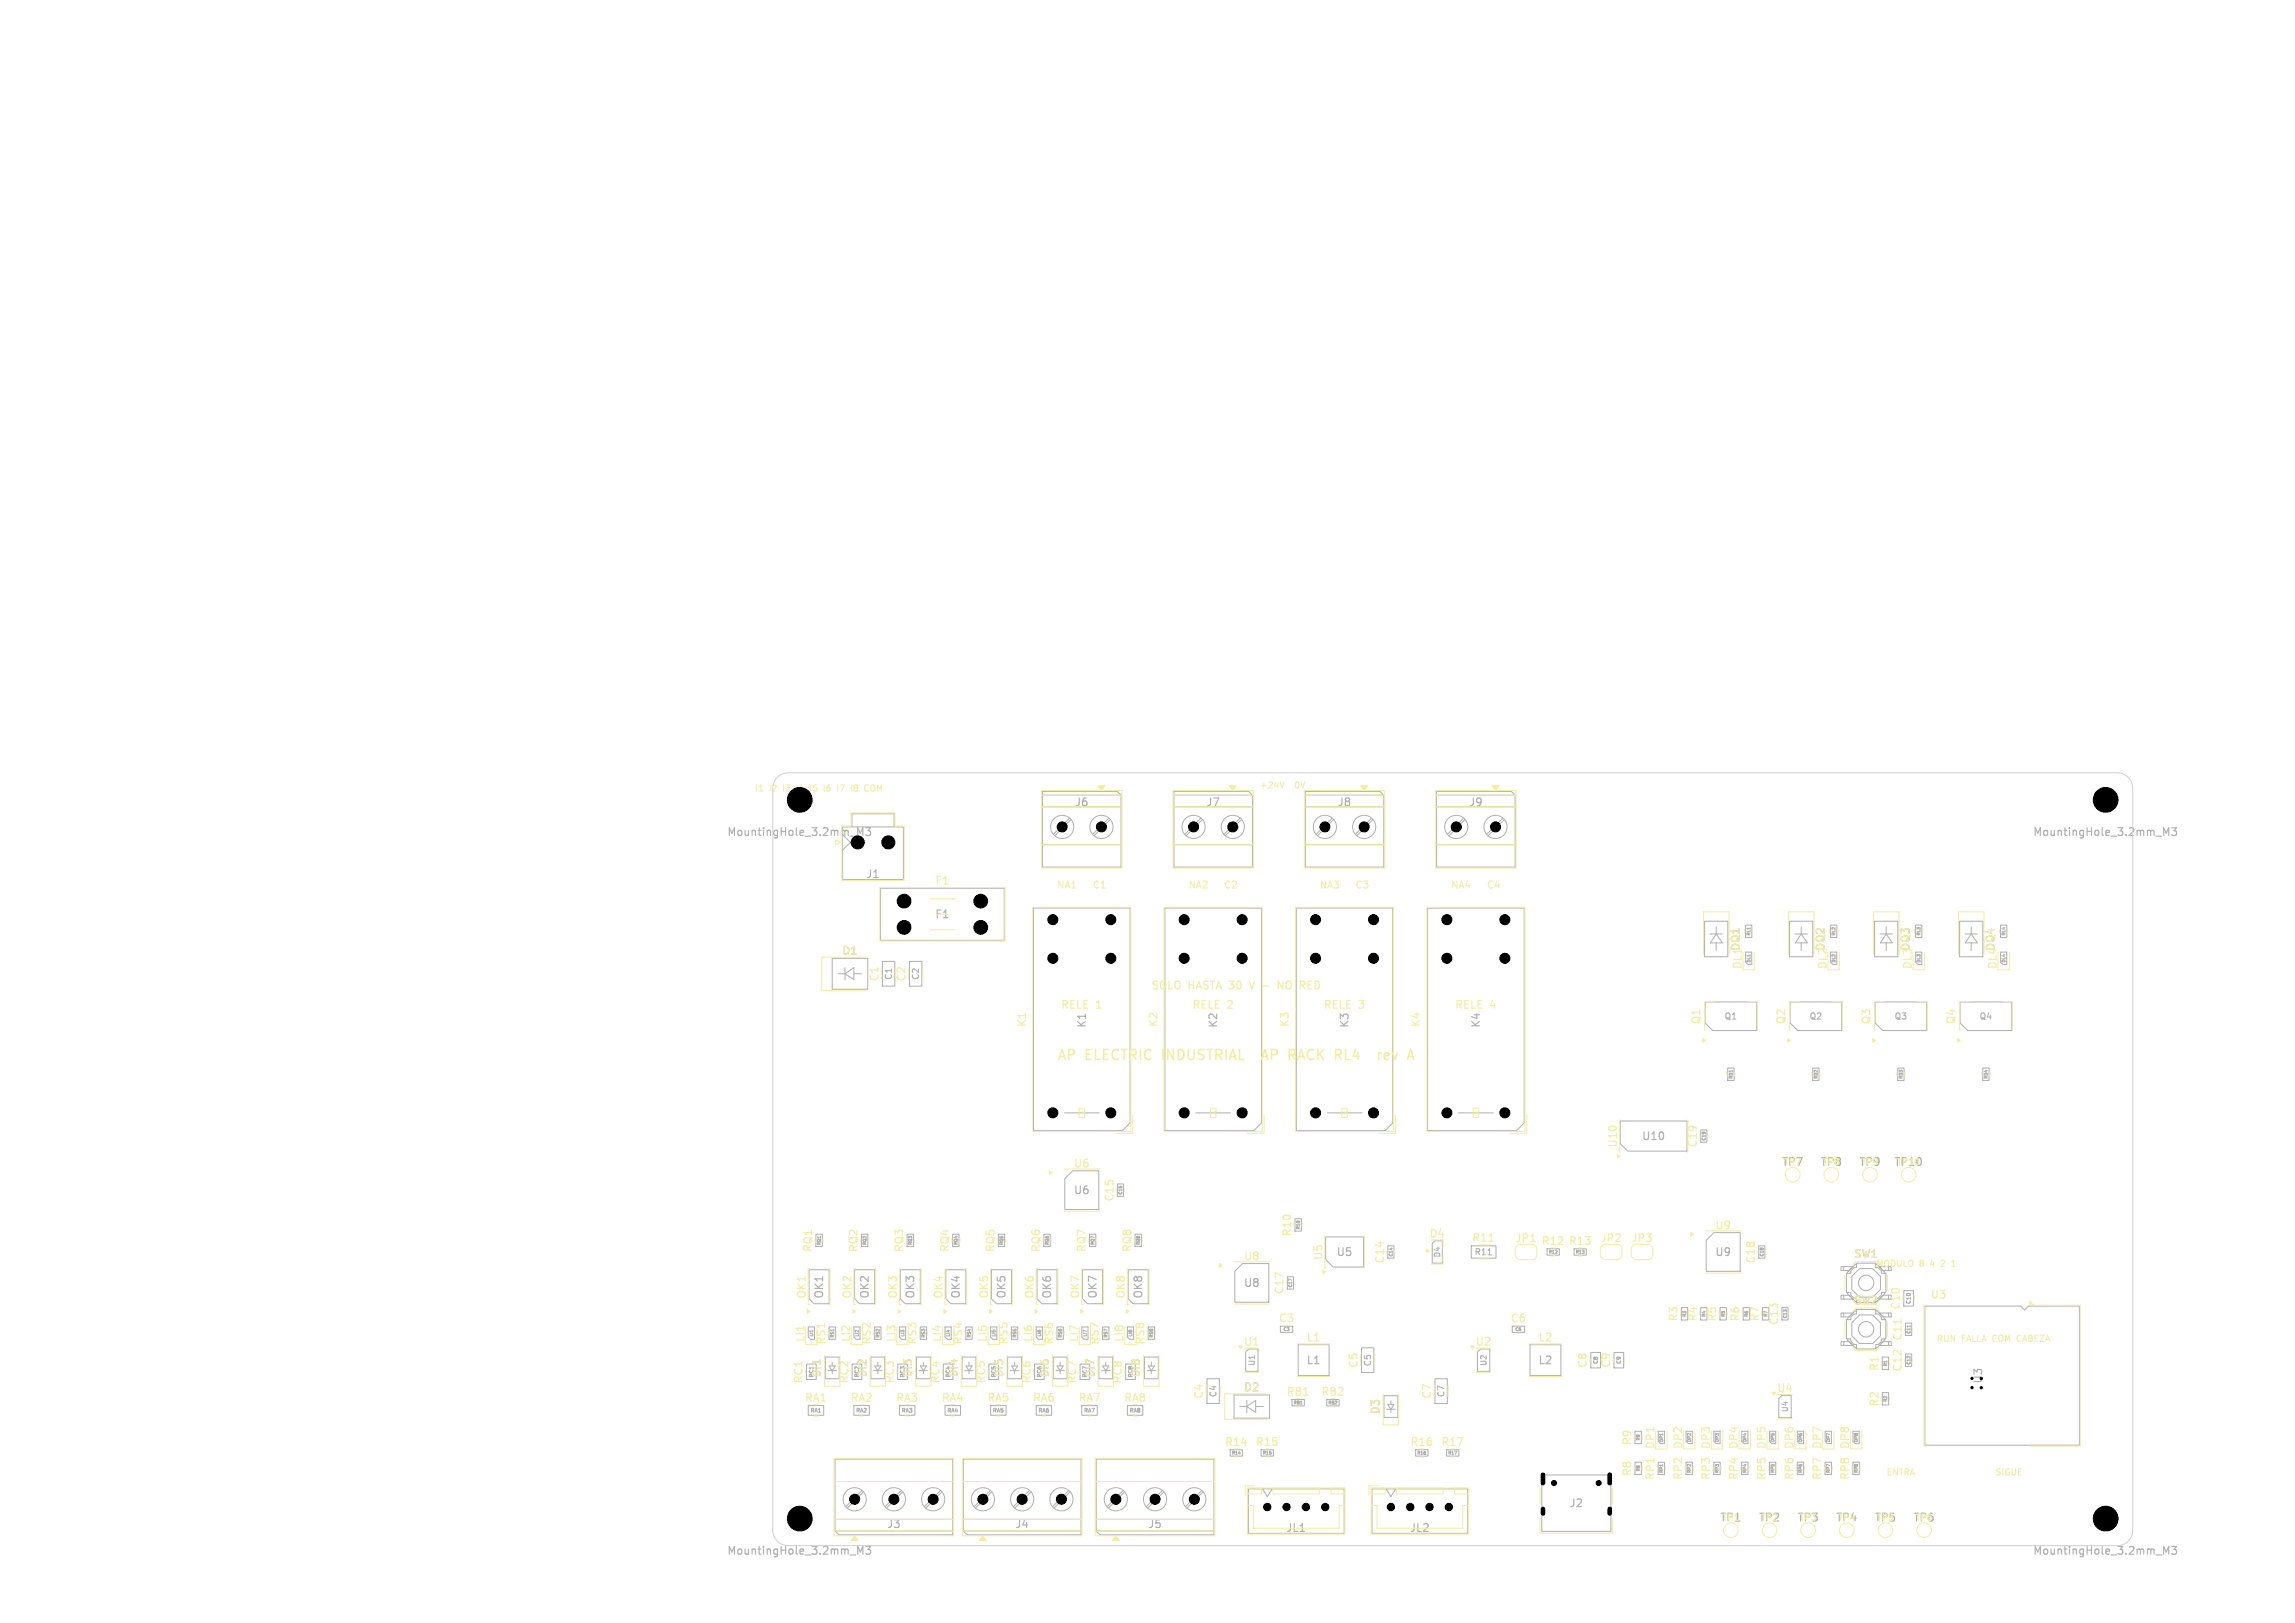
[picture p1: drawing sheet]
<svg xmlns="http://www.w3.org/2000/svg" width="297mm" height="210mm" viewBox="0 0 297 210" stroke-linecap="round" stroke-linejoin="round" font-family="sans-serif">
<defs><g id="words">
<g font-size="1.8" fill="#f2eda1">
<text x="136.7" y="137.4">AP</text>
<text x="140.4" y="137.4">ELECTRIC</text>
<text x="150.7" y="137.4">INDUSTRIAL</text>
<text x="164.3" y="137.4">AP</text>
<text x="168" y="137.4">RACK</text>
<text x="174.3" y="137.4">RL4</text>
<text x="180.5" y="137.4">rev</text>
</g>
<g font-size="1.4" fill="#afafaf">
<text x="139" y="104.5">J6</text>
<text x="156" y="104.5">J7</text>
<text x="173" y="104.5">J8</text>
<text x="190" y="104.5">J9</text>
<text x="112" y="113.8">J1</text>
<text x="263" y="108.4">MountingHole_3.2mm_M3</text>
<text x="140.7" y="133.1" transform="rotate(-90 140.7 133.1)">K1</text>
<text x="157.7" y="133.1" transform="rotate(-90 157.7 133.1)">K2</text>
<text x="174.7" y="133.1" transform="rotate(-90 174.7 133.1)">K3</text>
<text x="191.7" y="133.1" transform="rotate(-90 191.7 133.1)">K4</text>
<text x="212.4" y="147.7">U10</text>
<text x="138.9" y="154.7">U6</text>
<text x="160.9" y="166.7">U8</text>
<text x="172.9" y="162.7">U5</text>
<text x="221.9" y="162.7">U9</text>
<text x="106.7" y="168.1" transform="rotate(-90 106.7 168.1)">OK1</text>
<text x="112.6" y="168.1" transform="rotate(-90 112.6 168.1)">OK2</text>
<text x="118.5" y="168.1" transform="rotate(-90 118.5 168.1)">OK3</text>
<text x="124.4" y="168.1" transform="rotate(-90 124.4 168.1)">OK4</text>
<text x="130.3" y="168.1" transform="rotate(-90 130.3 168.1)">OK5</text>
<text x="136.2" y="168.1" transform="rotate(-90 136.2 168.1)">OK6</text>
<text x="142.1" y="168.1" transform="rotate(-90 142.1 168.1)">OK7</text>
<text x="148" y="168.1" transform="rotate(-90 148 168.1)">OK8</text>
<text x="169" y="176.7">L1</text>
<text x="199" y="176.7">L2</text>
<text x="114.7" y="197.9">J3</text>
<text x="131.3" y="197.9">J4</text>
<text x="148.5" y="197.9">J5</text>
<text x="203" y="195.2">J2</text>
<text x="94" y="201.4">MountingHole_3.2mm_M3</text>
<text x="166.4" y="198.4">JL1</text>
<text x="182.4" y="198.4">JL2</text>
<text x="263" y="201.4">MountingHole_3.2mm_M3</text>
</g>
<g font-size="1.4" fill="#f2eda1">
<text x="94" y="108.4">MountingHole_3.2mm_M3</text>
<text x="120.9" y="119">F1</text>
<text x="120.9" y="114.7">F1</text>
<text x="108.9" y="123.7">D1</text>
<text x="225.3" y="123.1" transform="rotate(-90 225.3 123.1)">DQ1</text>
<text x="225.6" y="125.5" transform="rotate(-90 225.6 125.5)">DL1DQ1</text>
<text x="236.3" y="123.1" transform="rotate(-90 236.3 123.1)">DQ2</text>
<text x="236.6" y="125.5" transform="rotate(-90 236.6 125.5)">DL2DQ2</text>
<text x="247.3" y="123.1" transform="rotate(-90 247.3 123.1)">DQ3</text>
<text x="247.6" y="125.5" transform="rotate(-90 247.6 125.5)">DL3DQ3</text>
<text x="258.3" y="123.1" transform="rotate(-90 258.3 123.1)">DQ4</text>
<text x="258.6" y="125.5" transform="rotate(-90 258.6 125.5)">DL4DQ4</text>
<text x="113.9" y="127.1" transform="rotate(-90 113.9 127.1)">C1</text>
<text x="117.4" y="127.1" transform="rotate(-90 117.4 127.1)">C2</text>
<text x="137.2" y="130.7">RELE</text>
<text x="141.8" y="130.7">1</text>
<text x="148.9" y="128.2">SOLO</text>
<text x="153.8" y="128.2">HASTA 30</text>
<text x="154.2" y="130.7">RELE</text>
<text x="158.8" y="130.7">2</text>
<text x="162.2" y="128.2">V</text>
<text x="166.3" y="128.2">NO</text>
<text x="169.4" y="128.2">RED</text>
<text x="171.2" y="130.7">RELE</text>
<text x="175.8" y="130.7">3</text>
<text x="188.2" y="130.7">RELE</text>
<text x="192.8" y="130.7">4</text>
<text x="133" y="133" transform="rotate(-90 133 133)">K1</text>
<text x="150" y="133" transform="rotate(-90 150 133)">K2</text>
<text x="167" y="133" transform="rotate(-90 167 133)">K3</text>
<text x="184" y="133" transform="rotate(-90 184 133)">K4</text>
<text x="220.2" y="132.6" transform="rotate(-90 220.2 132.6)">Q1</text>
<text x="231.2" y="132.6" transform="rotate(-90 231.2 132.6)">Q2</text>
<text x="242.2" y="132.6" transform="rotate(-90 242.2 132.6)">Q3</text>
<text x="253.2" y="132.6" transform="rotate(-90 253.2 132.6)">Q4</text>
<text x="209.4" y="148.6" transform="rotate(-90 209.4 148.6)">U10</text>
<text x="219.8" y="148.6" transform="rotate(-90 219.8 148.6)">C19</text>
<text x="138.9" y="151.3">U6</text>
<text x="144.3" y="155.6" transform="rotate(-90 144.3 155.6)">C15</text>
<text x="230.5" y="151.1">TP7</text>
<text x="235.5" y="151.1">TP8</text>
<text x="240.5" y="151.1">TP9</text>
<text x="245" y="151.1">TP10</text>
<text x="167.3" y="160.1" transform="rotate(-90 167.3 160.1)">R10</text>
<text x="184.9" y="160.3">D4</text>
<text x="190.4" y="160.9">R11</text>
<text x="196" y="160.9">JP1</text>
<text x="199.4" y="161.3">R12 R13</text>
<text x="207" y="160.9">JP2</text>
<text x="211" y="160.9">JP3</text>
<text x="221.9" y="159.3">U9</text>
<text x="105.3" y="162.1" transform="rotate(-90 105.3 162.1)">RQ1</text>
<text x="111.2" y="162.1" transform="rotate(-90 111.2 162.1)">RQ2</text>
<text x="117.1" y="162.1" transform="rotate(-90 117.1 162.1)">RQ3</text>
<text x="123" y="162.1" transform="rotate(-90 123 162.1)">RQ4</text>
<text x="128.9" y="162.1" transform="rotate(-90 128.9 162.1)">RQ5</text>
<text x="134.8" y="162.1" transform="rotate(-90 134.8 162.1)">RQ6</text>
<text x="140.7" y="162.1" transform="rotate(-90 140.7 162.1)">RQ7</text>
<text x="146.6" y="162.1" transform="rotate(-90 146.6 162.1)">RQ8</text>
<text x="160.9" y="163.3">U8</text>
<text x="166.3" y="167.6" transform="rotate(-90 166.3 167.6)">C17</text>
<text x="171.3" y="163.1" transform="rotate(-90 171.3 163.1)">U5</text>
<text x="179.3" y="163.6" transform="rotate(-90 179.3 163.6)">C14</text>
<text x="227.3" y="163.6" transform="rotate(-90 227.3 163.6)">C18</text>
<text x="239.9" y="163">SW1</text>
<text x="104.3" y="173.7" transform="rotate(-90 104.3 173.7)">LI1</text>
<text x="104.5" y="168.1" transform="rotate(-90 104.5 168.1)">OK1</text>
<text x="110.2" y="173.7" transform="rotate(-90 110.2 173.7)">LI2</text>
<text x="110.4" y="168.1" transform="rotate(-90 110.4 168.1)">OK2</text>
<text x="116.1" y="173.7" transform="rotate(-90 116.1 173.7)">LI3</text>
<text x="116.3" y="168.1" transform="rotate(-90 116.3 168.1)">OK3</text>
<text x="122" y="173.7" transform="rotate(-90 122 173.7)">LI4</text>
<text x="122.2" y="168.1" transform="rotate(-90 122.2 168.1)">OK4</text>
<text x="127.9" y="173.7" transform="rotate(-90 127.9 173.7)">LI5</text>
<text x="128.1" y="168.1" transform="rotate(-90 128.1 168.1)">OK5</text>
<text x="133.8" y="173.7" transform="rotate(-90 133.8 173.7)">LI6</text>
<text x="134" y="168.1" transform="rotate(-90 134 168.1)">OK6</text>
<text x="139.7" y="173.7" transform="rotate(-90 139.7 173.7)">LI7</text>
<text x="139.9" y="168.1" transform="rotate(-90 139.9 168.1)">OK7</text>
<text x="145.6" y="173.7" transform="rotate(-90 145.6 173.7)">LI8</text>
<text x="145.8" y="168.1" transform="rotate(-90 145.8 168.1)">OK8</text>
<text x="165.4" y="171.3">C3</text>
<text x="169" y="173.8">L1</text>
<text x="195.4" y="171.3">C6</text>
<text x="199" y="173.8">L2</text>
<text x="217.3" y="171.1" transform="rotate(-90 217.3 171.1)">R3</text>
<text x="219.8" y="171.1" transform="rotate(-90 219.8 171.1)">R4</text>
<text x="222.3" y="171.1" transform="rotate(-90 222.3 171.1)">R5</text>
<text x="225.3" y="171.1" transform="rotate(-90 225.3 171.1)">R6</text>
<text x="227.8" y="171.1" transform="rotate(-90 227.8 171.1)">R7</text>
<text x="230.3" y="171.6" transform="rotate(-90 230.3 171.6)">C13</text>
<text x="239.9" y="169">SW2</text>
<text x="246" y="169.6" transform="rotate(-90 246 169.6)">C10</text>
<text x="246.3" y="173.6" transform="rotate(-90 246.3 173.6)">C11</text>
<text x="249.7" y="168.2">U3</text>
<text x="104.1" y="179.1" transform="rotate(-90 104.1 179.1)">RC1</text>
<text x="106.4" y="178.3" transform="rotate(-90 106.4 178.3)">DI1</text>
<text x="107" y="174.1" transform="rotate(-90 107 174.1)">RS1</text>
<text x="110" y="179.1" transform="rotate(-90 110 179.1)">RC2</text>
<text x="112.3" y="178.3" transform="rotate(-90 112.3 178.3)">DI2</text>
<text x="112.9" y="174.1" transform="rotate(-90 112.9 174.1)">RS2</text>
<text x="115.9" y="179.1" transform="rotate(-90 115.9 179.1)">RC3</text>
<text x="118.2" y="178.3" transform="rotate(-90 118.2 178.3)">DI3</text>
<text x="118.8" y="174.1" transform="rotate(-90 118.8 174.1)">RS3</text>
<text x="121.8" y="179.1" transform="rotate(-90 121.8 179.1)">RC4</text>
<text x="124.1" y="178.3" transform="rotate(-90 124.1 178.3)">DI4</text>
<text x="124.7" y="174.1" transform="rotate(-90 124.7 174.1)">RS4</text>
<text x="127.7" y="179.1" transform="rotate(-90 127.7 179.1)">RC5</text>
<text x="130" y="178.3" transform="rotate(-90 130 178.3)">DI5</text>
<text x="130.6" y="174.1" transform="rotate(-90 130.6 174.1)">RS5</text>
<text x="133.6" y="179.1" transform="rotate(-90 133.6 179.1)">RC6</text>
<text x="135.9" y="178.3" transform="rotate(-90 135.9 178.3)">DI6</text>
<text x="136.5" y="174.1" transform="rotate(-90 136.5 174.1)">RS6</text>
<text x="139.5" y="179.1" transform="rotate(-90 139.5 179.1)">RC7</text>
<text x="141.8" y="178.3" transform="rotate(-90 141.8 178.3)">DI7</text>
<text x="142.4" y="174.1" transform="rotate(-90 142.4 174.1)">RS7</text>
<text x="145.4" y="179.1" transform="rotate(-90 145.4 179.1)">RC8</text>
<text x="147.7" y="178.3" transform="rotate(-90 147.7 178.3)">DI8</text>
<text x="148.3" y="174.1" transform="rotate(-90 148.3 174.1)">RS8</text>
<text x="160.9" y="174.3">U1</text>
<text x="175.9" y="177.1" transform="rotate(-90 175.9 177.1)">C5</text>
<text x="190.9" y="174.3">U2</text>
<text x="205.5" y="177.1" transform="rotate(-90 205.5 177.1)">C8</text>
<text x="208.5" y="177.1" transform="rotate(-90 208.5 177.1)">C9</text>
<text x="243.3" y="177.5" transform="rotate(-90 243.3 177.5)">R1</text>
<text x="246.3" y="177.6" transform="rotate(-90 246.3 177.6)">C12</text>
<text x="104.1" y="181.6">RA1</text>
<text x="110" y="181.6">RA2</text>
<text x="115.9" y="181.6">RA3</text>
<text x="121.8" y="181.6">RA4</text>
<text x="127.7" y="181.6">RA5</text>
<text x="133.6" y="181.6">RA6</text>
<text x="139.5" y="181.6">RA7</text>
<text x="145.4" y="181.6">RA8</text>
<text x="155.9" y="181.1" transform="rotate(-90 155.9 181.1)">C4</text>
<text x="160.9" y="180.2">D2</text>
<text x="166.4" y="180.8">RB1</text>
<text x="170.9" y="180.8">RB2</text>
<text x="178.7" y="183.1" transform="rotate(-90 178.7 183.1)">D3</text>
<text x="185.4" y="181.1" transform="rotate(-90 185.4 181.1)">C7</text>
<text x="229.9" y="180.3">U4</text>
<text x="243.3" y="182.1" transform="rotate(-90 243.3 182.1)">R2</text>
<text x="158.4" y="187.3">R14</text>
<text x="162.4" y="187.3">R15</text>
<text x="182.4" y="187.3">R16</text>
<text x="186.4" y="187.3">R17</text>
<text x="211.3" y="191.1" transform="rotate(-90 211.3 191.1)">R8</text>
<text x="211.3" y="187.1" transform="rotate(-90 211.3 187.1)">R9</text>
<text x="214.3" y="191.6" transform="rotate(-90 214.3 191.6)">RP1</text>
<text x="214.3" y="187.6" transform="rotate(-90 214.3 187.6)">DP1</text>
<text x="217.9" y="191.6" transform="rotate(-90 217.9 191.6)">RP2</text>
<text x="217.9" y="187.6" transform="rotate(-90 217.9 187.6)">DP2</text>
<text x="221.5" y="191.6" transform="rotate(-90 221.5 191.6)">RP3</text>
<text x="221.5" y="187.6" transform="rotate(-90 221.5 187.6)">DP3</text>
<text x="225.1" y="191.6" transform="rotate(-90 225.1 191.6)">RP4</text>
<text x="225.1" y="187.6" transform="rotate(-90 225.1 187.6)">DP4</text>
<text x="228.7" y="191.6" transform="rotate(-90 228.7 191.6)">RP5</text>
<text x="228.7" y="187.6" transform="rotate(-90 228.7 187.6)">DP5</text>
<text x="232.3" y="191.6" transform="rotate(-90 232.3 191.6)">RP6</text>
<text x="232.3" y="187.6" transform="rotate(-90 232.3 187.6)">DP6</text>
<text x="235.9" y="191.6" transform="rotate(-90 235.9 191.6)">RP7</text>
<text x="235.9" y="187.6" transform="rotate(-90 235.9 187.6)">DP7</text>
<text x="239.5" y="191.6" transform="rotate(-90 239.5 191.6)">RP8</text>
<text x="239.5" y="187.6" transform="rotate(-90 239.5 187.6)">DP8</text>
<text x="222.5" y="197.1">TP1</text>
<text x="227.5" y="197.1">TP2</text>
<text x="232.5" y="197.1">TP3</text>
<text x="237.5" y="197.1">TP4</text>
<text x="242.5" y="197.1">TP5</text>
<text x="247.5" y="197.1">TP6</text>
</g>
<text font-size="1.4" x="256.7" y="179.1" transform="rotate(-90 256.7 179.1)">U3</text>
<g font-size="1.3" fill="#f2eda1">
<text x="136.7" y="115.2">NA1</text>
<text x="142" y="115.2">C1</text>
<text x="153.7" y="115.2">NA2</text>
<text x="159" y="115.2">C2</text>
<text x="170.7" y="115.2">NA3</text>
<text x="176" y="115.2">C3</text>
<text x="187.7" y="115.2">NA4</text>
<text x="193" y="115.2">C4</text>
</g>
<g font-size="1.1" fill="#f2eda1">
<text x="97.6" y="102.6">I1</text>
<text x="99.6" y="102.6">I2</text>
<text x="101.5" y="102.6">I3</text>
<text x="103.5" y="102.6">I4</text>
<text x="105.4" y="102.6">I5</text>
<text x="107.4" y="102.6">I6</text>
<text x="109.3" y="102.6">I7</text>
<text x="111.3" y="102.6">I8</text>
<text x="113.2" y="102.6">COM</text>
<text x="163" y="102.2">+24V</text>
<text x="167.8" y="102.2">0V</text>
<text x="115.6" y="126.9" transform="rotate(-90 115.6 126.9)">C1</text>
<text x="119.1" y="126.9" transform="rotate(-90 119.1 126.9)">C2</text>
<text x="190.7" y="162.6">R11</text>
<text x="242.7" y="164.1">MODULO</text>
<text x="248.4" y="164.1">8</text>
<text x="250" y="164.1">4</text>
<text x="251.5" y="164.1">2</text>
<text x="250.6" y="173.8">RUN</text>
<text x="253.9" y="173.8">FALLA COM CABEZA</text>
<text x="177.6" y="176.9" transform="rotate(-90 177.6 176.9)">C5</text>
<text x="157.6" y="180.9" transform="rotate(-90 157.6 180.9)">C4</text>
<text x="187.1" y="180.9" transform="rotate(-90 187.1 180.9)">C7</text>
<text x="244.1" y="191.1">ENTRA</text>
<text x="258.1" y="191.1">SIGUE</text>
</g>
<g font-size="1.1" fill="#afafaf">
<text x="223.1" y="132.1">Q1</text>
<text x="234.1" y="132.1">Q2</text>
<text x="245.1" y="132.1">Q3</text>
<text x="256.1" y="132.1">Q4</text>
</g>
<g font-size="1" fill="#afafaf">
<text x="186.5" y="162.8" transform="rotate(-90 186.5 162.8)">D4</text>
<text x="162.5" y="176.8" transform="rotate(-90 162.5 176.8)">U1</text>
<text x="192.5" y="176.8" transform="rotate(-90 192.5 176.8)">U2</text>
<text x="231.5" y="182.8" transform="rotate(-90 231.5 182.8)">U4</text>
</g>
<g font-size=".7" fill="#afafaf">
<text x="247.4" y="168.8" transform="rotate(-90 247.4 168.8)">C10</text>
<text x="206.9" y="176.6" transform="rotate(-90 206.9 176.6)">C8</text>
<text x="209.9" y="176.6" transform="rotate(-90 209.9 176.6)">C9</text>
<text x="104.8" y="182.9">RA1</text>
<text x="110.7" y="182.9">RA2</text>
<text x="116.6" y="182.9">RA3</text>
<text x="122.5" y="182.9">RA4</text>
<text x="128.4" y="182.9">RA5</text>
<text x="134.3" y="182.9">RA6</text>
<text x="140.2" y="182.9">RA7</text>
<text x="146.1" y="182.9">RA8</text>
</g>
<g font-size=".7" fill="#f2eda1">
<text x="105.4" y="178.3" transform="rotate(-90 105.4 178.3)">RC1</text>
<text x="111.3" y="178.3" transform="rotate(-90 111.3 178.3)">RC2</text>
<text x="117.2" y="178.3" transform="rotate(-90 117.2 178.3)">RC3</text>
<text x="123.1" y="178.3" transform="rotate(-90 123.1 178.3)">RC4</text>
<text x="129" y="178.3" transform="rotate(-90 129 178.3)">RC5</text>
<text x="134.9" y="178.3" transform="rotate(-90 134.9 178.3)">RC6</text>
<text x="140.8" y="178.3" transform="rotate(-90 140.8 178.3)">RC7</text>
<text x="146.7" y="178.3" transform="rotate(-90 146.7 178.3)">RC8</text>
</g>
<g font-size=".6" fill="#afafaf">
<text x="226.6" y="124.6" transform="rotate(-90 226.6 124.6)">DL1</text>
<text x="226.6" y="121.1" transform="rotate(-90 226.6 121.1)">RL1</text>
<text x="237.6" y="124.6" transform="rotate(-90 237.6 124.6)">DL2</text>
<text x="237.6" y="121.1" transform="rotate(-90 237.6 121.1)">RL2</text>
<text x="248.6" y="124.6" transform="rotate(-90 248.6 124.6)">DL3</text>
<text x="248.6" y="121.1" transform="rotate(-90 248.6 121.1)">RL3</text>
<text x="259.6" y="124.6" transform="rotate(-90 259.6 124.6)">DL4</text>
<text x="259.6" y="121.1" transform="rotate(-90 259.6 121.1)">RL4</text>
<text x="224.3" y="139.6" transform="rotate(-90 224.3 139.6)">RD1</text>
<text x="235.3" y="139.6" transform="rotate(-90 235.3 139.6)">RD2</text>
<text x="246.3" y="139.6" transform="rotate(-90 246.3 139.6)">RD3</text>
<text x="257.3" y="139.6" transform="rotate(-90 257.3 139.6)">RD4</text>
<text x="220.8" y="147.6" transform="rotate(-90 220.8 147.6)">C19</text>
<text x="145.3" y="154.6" transform="rotate(-90 145.3 154.6)">C15</text>
<text x="106.3" y="161.2" transform="rotate(-90 106.3 161.2)">RQ1</text>
<text x="112.2" y="161.2" transform="rotate(-90 112.2 161.2)">RQ2</text>
<text x="118.1" y="161.2" transform="rotate(-90 118.1 161.2)">RQ3</text>
<text x="124" y="161.2" transform="rotate(-90 124 161.2)">RQ4</text>
<text x="129.9" y="161.2" transform="rotate(-90 129.9 161.2)">RQ5</text>
<text x="135.8" y="161.2" transform="rotate(-90 135.8 161.2)">RQ6</text>
<text x="141.7" y="161.2" transform="rotate(-90 141.7 161.2)">RQ7</text>
<text x="147.6" y="161.2" transform="rotate(-90 147.6 161.2)">RQ8</text>
<text x="168.3" y="159.1" transform="rotate(-90 168.3 159.1)">R10</text>
<text x="167.3" y="166.6" transform="rotate(-90 167.3 166.6)">C17</text>
<text x="180.3" y="162.6" transform="rotate(-90 180.3 162.6)">C14</text>
<text x="200.4" y="162.3">R12</text>
<text x="203.9" y="162.3">R13</text>
<text x="228.3" y="162.6" transform="rotate(-90 228.3 162.6)">C18</text>
<text x="105.3" y="173" transform="rotate(-90 105.3 173)">LI1</text>
<text x="108" y="173.1" transform="rotate(-90 108 173.1)">RS1</text>
<text x="111.2" y="173" transform="rotate(-90 111.2 173)">LI2</text>
<text x="113.9" y="173.1" transform="rotate(-90 113.9 173.1)">RS2</text>
<text x="117.1" y="173" transform="rotate(-90 117.1 173)">LI3</text>
<text x="119.8" y="173.1" transform="rotate(-90 119.8 173.1)">RS3</text>
<text x="123" y="173" transform="rotate(-90 123 173)">LI4</text>
<text x="125.7" y="173.1" transform="rotate(-90 125.7 173.1)">RS4</text>
<text x="128.9" y="173" transform="rotate(-90 128.9 173)">LI5</text>
<text x="131.6" y="173.1" transform="rotate(-90 131.6 173.1)">RS5</text>
<text x="134.8" y="173" transform="rotate(-90 134.8 173)">LI6</text>
<text x="137.5" y="173.1" transform="rotate(-90 137.5 173.1)">RS6</text>
<text x="140.7" y="173" transform="rotate(-90 140.7 173)">LI7</text>
<text x="143.4" y="173.1" transform="rotate(-90 143.4 173.1)">RS7</text>
<text x="146.6" y="173" transform="rotate(-90 146.6 173)">LI8</text>
<text x="149.3" y="173.1" transform="rotate(-90 149.3 173.1)">RS8</text>
<text x="166.1" y="172.3">C3</text>
<text x="196.1" y="172.3">C6</text>
<text x="218.3" y="170.4" transform="rotate(-90 218.3 170.4)">R3</text>
<text x="220.8" y="170.4" transform="rotate(-90 220.8 170.4)">R4</text>
<text x="223.3" y="170.4" transform="rotate(-90 223.3 170.4)">R5</text>
<text x="226.3" y="170.4" transform="rotate(-90 226.3 170.4)">R6</text>
<text x="228.8" y="170.4" transform="rotate(-90 228.8 170.4)">R7</text>
<text x="231.3" y="170.6" transform="rotate(-90 231.3 170.6)">C13</text>
<text x="247.3" y="172.6" transform="rotate(-90 247.3 172.6)">C11</text>
<text x="244.3" y="176.8" transform="rotate(-90 244.3 176.8)">R1</text>
<text x="247.3" y="176.6" transform="rotate(-90 247.3 176.6)">C12</text>
<text x="167.4" y="181.8">RB1</text>
<text x="171.9" y="181.8">RB2</text>
<text x="244.3" y="181.4" transform="rotate(-90 244.3 181.4)">R2</text>
<text x="159.4" y="188.3">R14</text>
<text x="163.4" y="188.3">R15</text>
<text x="183.4" y="188.3">R16</text>
<text x="187.4" y="188.3">R17</text>
<text x="212.3" y="190.4" transform="rotate(-90 212.3 190.4)">R8</text>
<text x="212.3" y="186.4" transform="rotate(-90 212.3 186.4)">R9</text>
<text x="215.3" y="190.6" transform="rotate(-90 215.3 190.6)">RP1</text>
<text x="215.3" y="186.6" transform="rotate(-90 215.3 186.6)">DP1</text>
<text x="218.9" y="190.6" transform="rotate(-90 218.9 190.6)">RP2</text>
<text x="218.9" y="186.6" transform="rotate(-90 218.9 186.6)">DP2</text>
<text x="222.5" y="190.6" transform="rotate(-90 222.5 190.6)">RP3</text>
<text x="222.5" y="186.6" transform="rotate(-90 222.5 186.6)">DP3</text>
<text x="226.1" y="190.6" transform="rotate(-90 226.1 190.6)">RP4</text>
<text x="226.1" y="186.6" transform="rotate(-90 226.1 186.6)">DP4</text>
<text x="229.7" y="190.6" transform="rotate(-90 229.7 190.6)">RP5</text>
<text x="229.7" y="186.6" transform="rotate(-90 229.7 186.6)">DP5</text>
<text x="233.3" y="190.6" transform="rotate(-90 233.3 190.6)">RP6</text>
<text x="233.3" y="186.6" transform="rotate(-90 233.3 186.6)">DP6</text>
<text x="236.9" y="190.6" transform="rotate(-90 236.9 190.6)">RP7</text>
<text x="236.9" y="186.6" transform="rotate(-90 236.9 186.6)">DP7</text>
<text x="240.5" y="190.6" transform="rotate(-90 240.5 190.6)">RP8</text>
<text x="240.5" y="186.6" transform="rotate(-90 240.5 186.6)">DP8</text>
</g>
</g></defs>
<g fill="none" stroke="#afafaf" stroke-width=".13">
<path d="M109 107h7.9v6.8h-7.9zM110.1 109l-1.1 1M110.2 107v-1.7h5.5v1.7M114 114.9h16v6.8h-16zM133.7 117.5h12.5v27.8l-1 1h-11.5zM134.9 102.4h9.7l.5 .5v9.3h-10.2zM134.9 102.9h10.2M134.9 104.4h10.2M134.9 109.3h10.2M138.4 105.9l-2.1 2.1M138.6 106l-2.1 2.1M143.5 105.9l-2.1 2.1"/>
<path d="M143.7 106l-2.1 2.1M150.7 117.5h12.5v27.8l-1 1h-11.5zM151.9 102.4h9.7l.5 .5v9.3h-10.2zM151.9 102.9h10.2M151.9 104.4h10.2M151.9 109.3h10.2M155.4 105.9l-2.1 2.1M155.6 106l-2.1 2.1M160.5 105.9l-2.1 2.1M160.7 106l-2.1 2.1M167.7 117.5h12.6v27.8l-1.1 1h-11.5zM168.9 102.4h9.7l.5 .5v9.3h-10.2z"/>
<path d="M168.9 102.9h10.2M168.9 104.4h10.2M168.9 109.3h10.2M172.4 105.9l-2.1 2.1M172.6 106l-2.1 2.1M177.5 105.9l-2.1 2.1M177.7 106l-2.1 2.1M184.7 117.5h12.5v27.8l-.9 1h-11.6zM185.9 102.4h9.7l.5 .5v9.3h-10.2zM185.9 102.9h10.2M185.9 104.4h10.2M185.9 109.3h10.2"/>
<path d="M189.4 105.9l-2.1 2.1M189.6 106l-2.1 2.1M194.5 105.9l-2.1 2.1M194.7 106l-2.1 2.1M220.6 119.2h3v4.6h-3zM222.1 119.9v1M225.9 119.7h.8v1.6h-.8zM231.6 119.2h3v4.6h-3zM233.1 119.9v1M236.9 119.7h.8v1.6h-.8zM242.6 119.2h3v4.6h-3zM244.1 119.9v1"/>
<path d="M247.9 119.7h.8v1.6h-.8zM253.6 119.2h3v4.6h-3zM255.1 119.9v1M258.9 119.7h.8v1.6h-.8zM107.7 124h4.6v4h-4.6zM108.4 126h1M109.4 125.2v1.6M109.4 126l1.1-.8v1.6zM110.5 126h1M114.2 124.4h1.6v3.2h-1.6zM117.7 124.4h1.6v3.2h-1.6zM220.6 129.7h6.7v3.7h-5.6l-1.1-1z"/>
<path d="M221.3 120.9h1.6M222.1 120.9l.8 1.1h-1.6zM222.1 122v1M223.6 138.2h.8v1.6h-.8zM225.9 123.2h.8v1.6h-.5l-.3-.3M231.7 129.7h6.7v3.7h-5.8l-.9-1zM232.3 120.9h1.6M233.1 120.9l.8 1.1h-1.6zM233.1 122v1M234.6 138.2h.8v1.6h-.8zM236.9 123.2h.8v1.6h-.5l-.3-.3M242.6 129.7h6.7v3.7h-5.7l-1-1z"/>
<path d="M243.3 120.9h1.6M244.1 120.9l.8 1.1h-1.6zM244.1 122v1M245.6 138.2h.8v1.6h-.8zM247.9 123.2h.8v1.6h-.5l-.3-.3M253.6 129.7h6.7v3.7h-5.7l-1-1zM254.3 120.9h1.6M255.1 120.9l.8 1.1h-1.6zM255.1 122v1M256.6 138.2h.8v1.6h-.8zM258.9 123.2h.8v1.6h-.5l-.3-.3M105.6 159.7h.8v1.6h-.8z"/>
<path d="M111.5 159.7h.8v1.6h-.8zM117.4 159.7h.8v1.6h-.8zM123.3 159.7h.8v1.6h-.8zM129.2 159.7h.8v1.6h-.8zM135.1 159.7h.8v1.6h-.8zM137.8 144h4.4M137.8 152.5l1-1h3.4v5h-4.4zM141 159.7h.8v1.6h-.8zM144.6 153.2h.8v1.6h-.8zM146.9 159.7h.8v1.6h-.8zM154.7 144h4.6M167.6 157.7h.8v1.6h-.8z"/>
<path d="M171.7 144h4.6M188.7 144h4.6M209.7 145.1h8.6v3.9h-7.7l-.9-1zM220.1 146.2h.8v1.6h-.8zM104.4 176.5h1.2v2h-1.2zM104.6 171.7h.8v1.6h-.5l-.3-.3M104.7 164.3h2.6v4.4h-1.9l-.7-.6zM105.2 172.1v.3M106.8 175.6h1.8v2.8h-1.8zM107.1 177.4h1.1M107.3 171.7h.8v1.6h-.8zM107.3 176.8h.8l-.4 .6z"/>
<path d="M107.7 176.3v.5M107.7 177.4v.4M110.3 176.5h1.2v2h-1.2zM110.5 171.7h.8v1.6h-.5l-.3-.3M110.6 164.3h2.6v4.4h-2l-.6-.6zM112.7 175.6h1.8v2.8h-1.8zM113.1 177.4h1M113.2 171.7h.8v1.6h-.8zM113.2 176.8h.8l-.4 .6zM113.6 176.3v.5M113.6 177.4v.4M116.2 176.5h1.2v2h-1.2z"/>
<path d="M116.4 171.7h.8v1.6h-.5l-.3-.3M116.5 164.3h2.6v4.4h-2l-.6-.6zM118.6 175.6h1.8v2.8h-1.8zM118.9 177.4h1.2M119.1 171.7h.8v1.6h-.8zM119.1 176.8h.8l-.4 .6zM119.5 176.3v.5M119.5 177.4v.4M122.1 176.5h1.2v2h-1.2zM122.3 171.7h.8v1.6h-.5l-.3-.3M122.4 164.3h2.6v4.4h-1.9l-.7-.6zM124.5 175.6h1.8v2.8h-1.8z"/>
<path d="M124.8 177.4h1.1M125 171.7h.8v1.6h-.8zM125 176.8h.8l-.4 .6zM125.4 176.3v.5M125.4 177.4v.4M128 176.5h1.2v2h-1.2zM128.2 171.7h.8v1.6h-.5l-.3-.3M128.3 164.3h2.6v4.4h-2l-.6-.6zM130.4 175.6h1.8v2.8h-1.8zM130.8 177.4h1M130.9 171.7h.8v1.6h-.8zM130.9 176.8h.8l-.4 .6z"/>
<path d="M131.3 176.3v.5M131.3 177.4v.4M133.9 176.5h1.2v2h-1.2zM134.1 171.7h.8v1.6h-.5l-.3-.3M134.2 164.3h2.6v4.4h-2l-.6-.6zM136.3 175.6h1.8v2.8h-1.8zM136.6 177.4h1.2M136.8 171.7h.8v1.6h-.8zM136.8 176.8h.8l-.4 .6zM137.2 176.3v.5M137.2 177.4v.4M139.8 176.5h1.2v2h-1.2z"/>
<path d="M140 171.7h.8v1.6h-.5l-.3-.3M140.1 164.3h2.6v4.4h-2l-.6-.6zM142.2 175.6h1.8v2.8h-1.8zM142.5 177.4h1.1M142.7 171.7h.8v1.6h-.8zM142.7 176.8h.8l-.4 .6zM143.1 176.3v.5M143.1 177.4v.4M145.7 176.5h1.2v2h-1.2zM145.9 171.7h.8v1.6h-.5l-.3-.3M146 164.3h2.6v4.4h-2l-.6-.6zM148.1 175.6h1.8v2.8h-1.8z"/>
<path d="M148.4 177.4h1.1M148.6 171.7h.8v1.6h-.8zM148.6 176.8h.8l-.4 .6zM149 176.3v.5M149 177.4v.4M156.2 178.4h1.6v3.2h-1.6zM160.8 163.5h3.4v5h-4.4v-4zM161.2 175l.4-.4h1.2v2.9h-1.6zM165.7 171.6h1.6v.8h-1.6zM166.6 165.2h.8v1.6h-.8zM168 174h4v4h-4zM171.5 160.1h5v3.9h-4l-1-1z"/>
<path d="M176.2 174.4h1.6v3.2h-1.6zM179.6 161.2h.8v1.6h-.8zM185.3 160.9l.4-.3h.9v2.9h-1.3zM185.7 178.4h1.6v3.2h-1.6zM190.4 161.2h3.2v1.6h-3.2zM191.6 174.6h1.2v2.9h-1.6v-2.5zM192.6 162.4h.4M195.7 171.6h1.6v.8h-1.6zM198 174h4v4h-4zM200.2 161.6h1.6v.8h-1.6zM203.7 161.6h1.6v.8h-1.6zM205.9 175h1.2v2h-1.2z"/>
<path d="M208.9 175h1.2v2h-1.2zM217.6 169.2h.8v1.6h-.8zM220.1 169.2h.8v1.6h-.8zM220.8 160.5l1-1h3.4v5h-4.4zM222.6 169.2h.8v1.6h-.8zM225.6 169.2h.8v1.6h-.8zM227.6 161.2h.8v1.6h-.8zM228.1 169.2h.8v1.6h-.8zM230.6 169.2h.8v1.6h-.8zM238.2 169.9h1.6l-.5 .5h-1.1zM238.2 173.6h1.1l.5 .5h-1.6zM238.2 163.9h1.6l-.5 .5h-1.1z"/>
<path d="M238.2 167.6h1.1l.5 .5h-1.6zM238.6 163.9v.5M238.6 167.6v.5M238.6 169.9v.5M238.6 173.6v.5M238.9 170.8h.6v-.4l.4-.4h.4v-.5h2.4v.5h.4l.4 .4v.4h.6v2.5h-.6v.3l-.4 .4h-.4v.6h-2.4v-.6h-.4l-.4-.4v-.3h-.6zM238.9 164.8h.6v-.4l.4-.4h.4v-.5h2.4v.5h.4l.4 .4v.4h.6v2.5h-.6v.3l-.4 .4h-.4v.6h-2.4v-.6h-.4l-.4-.4v-.3h-.6zM239.1 167.3v.1l1 1M239.1 173.3v.1l1 1h.2M239.6 171.2l1-1h1.7l1 1v1.7l-1 1h-1.7l-1-1zM239.6 165.2l1-1h1.7l1 1v1.7l-1 1h-1.7l-1-1zM240.3 169.6h-.2l-1 1v.2"/>
<path d="M240.3 163.6h-.2l-1 1v.2M242.7 169.6h.2l1 1v.2M242.9 163.6l1 1v.2M243.2 169.9h1.5v.5h-1zM243.2 174.1l.5-.5h1v.5zM243.2 168.1l.5-.5h1v.5zM243.6 175.6h.8v1.6h-.8zM243.9 173.3v.1l-1 1h-.2M243.9 167.3v.1l-1 1M244.4 167.6v.5M244.4 169.9v.5M244.4 173.6v.5"/>
<path d="M246.4 167h1.2v2h-1.2zM246.6 171.2h.8v1.6h-.8zM246.6 175.2h.8v1.6h-.8zM247.2 171.5v.2M249.1 169h12.4l.5 .5 .5-.5h6.6v18h-20zM104.6 181.9h2v1.2h-2zM108.1 188.8h15.2v9.8h-14.7l-.5-.5zM108.1 191.7h15.2M108.1 196.6h15.2M108.1 198.1h15.2M110.5 181.9h2v1.2h-2zM111.6 192.9l-2.1 2.1"/>
<path d="M111.7 193l-2.1 2.1M116.4 181.9h2v1.2h-2zM116.6 192.9l-2.1 2.1M116.8 193l-2.1 2.1M121.7 192.9l-2.1 2.1M121.9 193l-2.1 2.1M122.3 181.9h2v1.2h-2zM124.7 188.8h15.2v9.8h-14.7l-.5-.5zM124.7 191.7h15.2M124.7 196.6h15.2M124.7 198.1h15.2M128.2 192.9l-2.1 2.1"/>
<path d="M128.2 181.9h2v1.2h-2zM128.3 193l-2.1 2.1M133.2 192.9l-2.1 2.1M133.4 193l-2.1 2.1M134.1 181.9h2v1.2h-2zM138.3 192.9l-2.1 2.1M138.5 193l-2.1 2.1M140 181.9h2v1.2h-2zM141.9 188.8h15.2v9.8h-14.7l-.5-.5zM141.9 191.7h15.2M141.9 196.6h15.2M141.9 198.1h15.2"/>
<path d="M145.4 192.9l-2.1 2.1M145.5 193l-2.1 2.1M145.9 181.9h2v1.2h-2zM150.4 192.9l-2.1 2.1M150.6 193l-2.1 2.1M155.5 192.9l-2.1 2.1M155.7 193l-2.1 2.1M159.2 187.6h1.6v.8h-1.6zM159.7 180.5h4.6v3h-4.6zM160.4 182h1M161.4 181.2v1.6M161.4 182l1.1-.8v1.6z"/>
<path d="M161.5 192.7h12.4v5.7h-12.4zM162.5 182h1M163.2 187.6h1.6v.8h-1.6zM163.4 192.7l.6 1 .6-1M167.2 181.1h1.6v.8h-1.6zM171.7 181.1h1.6v.8h-1.6zM177.6 192.7h12.3v5.7h-12.3zM179.1 180.6h1.8v2.8h-1.8zM179.4 192.7l.6 1 .6-1M179.5 182.4h1.1M179.6 181.8h.8l-.4 .6zM180 181.3v.5"/>
<path d="M180 182.4v.4M183.2 187.6h1.6v.8h-1.6zM187.2 187.6h1.6v.8h-1.6zM199.5 190.9h9v7.3h-9zM211.6 185.2h.8v1.6h-.8zM211.6 189.2h.8v1.6h-.8zM214.6 189.2h.8v1.6h-.8zM214.6 185.2h.8v1.6h-.5l-.3-.3M218.2 189.2h.8v1.6h-.8zM218.2 185.2h.8v1.6h-.5l-.3-.3M221.8 189.2h.8v1.6h-.8zM221.8 185.2h.8v1.6h-.5l-.3-.3"/>
<path d="M225.4 189.2h.8v1.6h-.8zM225.4 185.2h.8v1.6h-.5l-.3-.3M229 189.2h.8v1.6h-.8zM229 185.2h.8v1.6h-.5l-.3-.3M230.6 180.6h1.2v2.9h-1.6v-2.5zM232.6 189.2h.8v1.6h-.8zM232.6 185.2h.8v1.6h-.5l-.3-.3M236.2 189.2h.8v1.6h-.8zM236.2 185.2h.8v1.6h-.5l-.3-.3M239.8 189.2h.8v1.6h-.8zM239.8 185.2h.8v1.6h-.5l-.3-.3M243.6 180.2h.8v1.6h-.8z"/>
<circle cx="137.5" cy="107" r="1.5"/>
<circle cx="142.5" cy="107" r="1.5"/>
<circle cx="154.5" cy="107" r="1.5"/>
<circle cx="159.5" cy="107" r="1.5"/>
<circle cx="171.5" cy="107" r="1.5"/>
<circle cx="176.5" cy="107" r="1.5"/>
<circle cx="188.5" cy="107" r="1.5"/>
<circle cx="193.5" cy="107" r="1.5"/>
<circle cx="241.5" cy="172" r="1"/>
<circle cx="241.5" cy="166" r="1"/>
<circle cx="110.6" cy="194" r="1.5"/>
<circle cx="115.7" cy="194" r="1.5"/>
<circle cx="120.8" cy="194" r="1.5"/>
<circle cx="127.2" cy="194" r="1.5"/>
<circle cx="132.3" cy="194" r="1.5"/>
<circle cx="137.4" cy="194" r="1.5"/>
<circle cx="144.4" cy="194" r="1.5"/>
<circle cx="149.5" cy="194" r="1.5"/>
<circle cx="154.6" cy="194" r="1.5"/>
</g>
<g fill="none" stroke="#afafaf" stroke-width=".15">
<path d="M102.7 103.4h.6M102.7 103v1M103.3 103v1M103.7 104h.6M103.7 103.2l.3-.2v1M111 108.1v-1l.3 .7 .4-.7v1M112 107.1h.7l-.4 .4 .3 .1v.4l-.1 .1-.5-.1M271.7 103v1M271.7 103.4h.6M272.3 103v1M272.7 103.1l.4-.1 .2 .1v.1l-.6 .8h.6M280 108.1v-1l.3 .7 .4-.7v1"/>
<path d="M281 107.1h.7l-.4 .4 .3 .1v.4l-.1 .1-.5-.1M102.7 196.4h.6M102.7 196v1M103.3 196v1M103.7 196h.6l-.3 .3 .3 .1v.5l-.2 .1-.4-.1M168.2 198.2h.6M271.7 196v1M271.7 196.4h.6M272.3 196v1M273 195.9l-.3 .7h.7M273.2 196.3v.7M111 201.1v-1l.3 .7 .4-.7v1"/>
<path d="M112 200.1h.7l-.4 .4 .3 .1v.4l-.1 .1-.5-.1M280 201.1v-1l.3 .7 .4-.7v1M281 200.1h.7l-.4 .4 .3 .1v.4l-.1 .1-.5-.1"/>
</g>
<g fill="none" stroke="#f2eda1" stroke-width=".13">
<path d="M103.2 101.6v.8M104.9 101.6v.8M107.1 101.6l-.1 .6 .2 .2M107.2 101.9l-.2 .1M108.1 108.7v.6l.6-.3M108.7 101.6h.6l-.4 .8M108.9 106.9v7h8.1v-7h-1.2v-1.7h-5.7v1.7M110.6 101.6h.3l.1 .2-.2 .1M110.6 101.9h.1M110.7 101.9h.1M110.7 101.9h-.1M110.8 101.9l.2 .2-.1 .2h-.3"/>
<path d="M113 101.6a.27 .27 0 0 0-.3 .2v.3a.27 .27 0 0 0 .3 .3M113.9 114.8h16.2v7h-16.2zM120.4 116.3h3.2M133.6 117.4h12.7v29h-12.7zM134.8 102.9h10.4M134.8 104.4h10.4M134.8 109.3h10.4M141.6 114.2v.5M142.2 102.3h-7.4v10h10.4v-10h-2.4M150.6 117.4h12.7v29h-12.7zM151.8 102.9h10.4M151.8 104.4h10.4"/>
<path d="M151.8 109.3h10.4M158.6 114.2v.5M159.2 102.3h-7.4v10h10.4v-10h-2.4M166.2 101.2l-.3 .8M167.6 117.4h12.7v29h-12.7zM168.8 102.9h10.4M168.8 104.4h10.4M168.8 109.3h10.4M175.6 114.2v.5M176.2 102.3h-7.4v10h10.4v-10h-2.4M184.6 117.4h12.7v29h-12.7zM185.8 102.9h10.4"/>
<path d="M185.8 104.4h10.4M185.8 109.3h10.4M192.6 114.2v.5M193.2 102.3h-7.4v10h10.4v-10h-2.4M112.1 123.9h-5.8v4.3h5.8M120.4 120.3h3.2M220.4 123.5v-5.5h3.4v5.5M221.9 129.6h-1.3v3.8M223.5 138.8v.4M224.5 138.8v.4M225.6 123.2v2.3h1.4v-2.3M226.1 129.6h1.3v3.8"/>
<path d="M226.8 120.3v.4M231.4 123.5v-5.5h3.3v5.5M232.8 129.6h-1.2v3.8M234.5 138.8v.4M235.5 138.8v.4M236.6 123.2v2.3h1.4v-2.3M237.1 129.6h1.3v3.8M237.8 120.3v.4M242.5 123.5v-5.5h3.2v5.5M243.8 129.6h-1.2v3.8M245.5 138.8v.4M246.5 138.8v.4"/>
<path d="M247.6 123.2v2.3h1.4v-2.3M248.1 129.6h1.3v3.8M248.8 120.3v.4M253.4 123.5v-5.5h3.4v5.5M254.9 129.6h-1.3v3.8M256.5 138.8v.4M257.5 138.8v.4M258.6 123.2v2.3h1.4v-2.3M259.2 129.6h1.2v3.8M259.8 120.3v.4M137.7 151.3h4.6M137.7 156.7h4.6"/>
<path d="M139.7 143.4h.6v1.2h-.6zM140.3 143.8l-.6 .4M145.5 153.9v.2M146.6 144.3v2.3h-2.2M156.6 143.4h.8v1.2h-.8zM157.4 143.8l-.8 .4M163.6 144.3v2.3h-2.2M168.5 158.3v.4M171.5 159.9h-.1v4.2h.1M173.6 143.4h.8v1.2h-.8zM174.4 143.8l-.8 .4M176.5 159.9h.1v4.2h-.1"/>
<path d="M180.6 144.3v2.3h-2.2M190.6 143.4h.8v1.2h-.8zM191.4 143.8l-.8 .4M197.6 144.3v2.3h-2.2M209.6 144.9v4.2M218.4 144.9v4.2M220.7 159.3h4.6M221 146.9v.2M104.3 171.7v2.3h1.4v-2.3M104.8 164.2h-.2v4.6h.2M106.5 160.3v.4M106.7 175.4v4h2v-4"/>
<path d="M107.2 164.2h.2v4.6h-.2M108.2 172.3v.4M110.2 171.7v2.3h1.4v-2.3M110.7 164.2h-.2v4.6h.2M112.4 160.3v.4M112.6 175.4v4h2v-4M113.1 164.2h.2v4.6h-.2M114.1 172.3v.4M116.1 171.7v2.3h1.4v-2.3M116.6 164.2h-.2v4.6h.2M118.3 160.3v.4M118.5 175.4v4h2v-4"/>
<path d="M119 164.2h.2v4.6h-.2M120 172.3v.4M122 171.7v2.3h1.4v-2.3M122.5 164.2h-.2v4.6h.2M124.2 160.3v.4M124.4 175.4v4h2v-4M124.9 164.2h.2v4.6h-.2M125.9 172.3v.4M127.9 171.7v2.3h1.4v-2.3M128.4 164.2h-.2v4.6h.2M130.1 160.3v.4M130.3 175.4v4h2v-4"/>
<path d="M130.8 164.2h.2v4.6h-.2M131.8 172.3v.4M133.8 171.7v2.3h1.4v-2.3M134.3 164.2h-.2v4.6h.2M136 160.3v.4M136.2 175.4v4h2v-4M136.7 164.2h.2v4.6h-.2M137.7 172.3v.4M139.7 171.7v2.3h1.4v-2.3M140.2 164.2h-.2v4.6h.2M141.9 160.3v.4M142.1 175.4v4h2v-4"/>
<path d="M142.6 164.2h.2v4.6h-.2M143.6 172.3v.4M145.6 171.7v2.3h1.4v-2.3M146.1 164.2h-.2v4.6h.2M147.8 160.3v.4M148 175.4v4h2v-4M148.5 164.2h.2v4.6h-.2M149.5 172.3v.4M159.7 163.3h4.6M159.7 168.7h4.6M161.1 174.4l1.8 .1M161.1 177.5h1.8"/>
<path d="M166.4 172.5h.2M167.5 165.9v.2M167.9 173.9h4.2M167.9 178.1h4.2M180.5 161.9v.2M185.2 161.6v.8M186.8 162.6v1l-1.6-.1M186.8 160.4v1M191.1 177.5h1.8M196.4 172.5h.2M196.8 161a.7 .7 0 0 0-.7 .7v.6a.7 .7 0 0 0 .7 .7h1.4a.7 .7 0 0 0 .7-.7v-.6a.7 .7 0 0 0-.7-.7M197.9 173.9h4.2"/>
<path d="M197.9 178.1h4.2M200.8 162.5h.4M204.3 162.5h.4M207.8 161a.7 .7 0 0 0-.7 .7v.6a.7 .7 0 0 0 .7 .7h1.4a.7 .7 0 0 0 .7-.7v-.6a.7 .7 0 0 0-.7-.7M210.2 175.7v.6M211.8 161a.7 .7 0 0 0-.7 .7v.6a.7 .7 0 0 0 .7 .7h1.4a.7 .7 0 0 0 .7-.7v-.6a.7 .7 0 0 0-.7-.7M220.7 164.7h4.6M223.5 169.8v.4M228.5 161.9v.2M231.5 169.9v.2M238.7 165v2M238.7 171v2"/>
<path d="M239.8 169.7l.4-.4h2.6l.5 .4M239.8 174.3l.4 .5h2.6l.5-.5M240.2 168.8h2.6M242.8 163.3h-2.6l-.4 .4M244.2 165v2M244.2 171v2M244.5 176.2v.4M247.5 171.9v.2M247.5 175.9v.2M247.7 167.7v.6M249.3 168.9h-.3v18.2h.3M251.6 163.4l-.4 .5h.5"/>
<path d="M252.6 163.9h.4M252.6 163.3l.2-.2v.8M263.4 168.9h5.8v18.2h-6.5M105.4 183.2h.4M107.9 191.7h15.5M107.9 196.6h15.5M107.9 198.1h15.5M110.3 198.7h-2.4v-10h15.5v10h-12.5M111.3 183.2h.4M117.2 183.2h.4M123.1 183.2h.4M124.5 191.7h15.5"/>
<path d="M124.5 196.6h15.5M124.5 198.1h15.5M126.9 198.7h-2.4v-10h15.5v10h-12.5M129 183.2h.4M134.9 183.2h.4M140.8 183.2h.4M141.7 191.7h15.5M141.7 196.6h15.5M141.7 198.1h15.5M144.1 198.7h-2.4v-10h15.5v10h-12.5M146.7 183.2h.4M159.8 188.5h.4"/>
<path d="M161.4 192.5h12.7v6h-12.7zM161.4 192.6h1.8v.7h-1.8zM161.4 194.8h.8v3h11.1v-3h.8M162.4 192.3h-1.3v1.2M163.8 188.5h.4M164 180.4h-5.5v3.3h5.5M164.7 192.6h6v.7h-6zM167.8 182h.4M172.2 192.6h1.9v.7h-1.9zM172.3 182h.4M177.4 192.5h12.7v6h-12.7zM177.4 192.6h1.8v.7h-1.8z"/>
<path d="M177.4 194.8h.8v3h11.1v-3h.8M178.4 192.3h-1.3v1.2M179 180.4v4h2v-4M180.7 192.6h6.1v.7h-6.1zM183.8 188.5h.4M187.8 188.5h.4M188.2 192.6h1.9v.7h-1.9zM199.3 192.6v2M199.3 196.5v1.9h9.4v-1.9M208.7 192.6v2M212.5 185.8v.4M212.5 189.8v.4"/>
<path d="M214.3 185.2v2.3h1.4v-2.3M215.5 189.8v.4M217.9 185.2v2.3h1.4v-2.3M219.1 189.8v.4M221.5 185.2v2.3h1.4v-2.3M222.7 189.8v.4M225.1 185.2v2.3h1.4v-2.3M226.3 189.8v.4M228.7 185.2v2.3h1.4v-2.3M229.9 189.8v.4M230.1 183.5h1.8M232.3 185.2v2.3h1.4v-2.3"/>
<path d="M233.5 189.8v.4M235.9 185.2v2.3h1.4v-2.3M237.1 189.8v.4M239.5 185.2v2.3h1.4v-2.3M240.7 189.8v.4M244.5 180.8v.4"/>
<circle cx="232" cy="152" r=".95"/>
<circle cx="237" cy="152" r=".95"/>
<circle cx="242" cy="152" r=".95"/>
<circle cx="247" cy="152" r=".95"/>
<circle cx="224" cy="198" r=".95"/>
<circle cx="229" cy="198" r=".95"/>
<circle cx="234" cy="198" r=".95"/>
<circle cx="239" cy="198" r=".95"/>
<circle cx="244" cy="198" r=".95"/>
<circle cx="249" cy="198" r=".95"/>
</g>
<path d="M161.7 127l.3 1M163.4 127.6h.8M165.4 128v-1l.6 1M168.5 127.5l.4 .5M168.8 127.1v.3M104 171.6v.5M192.7 160.6h.6M198.1 160.7h.6M246 170.7v.6" fill="none" stroke="#f2eda1" stroke-width=".15"/>
<path d="M163.4 136.7h.6M163.7 135.8l-.5 1.3M166.8 135.8h.5l.2 .1M167.1 136.5l.5 .6M167.5 136.3l-.2 .2h-.5M178.4 136.2v.9M178.8 136.2l-.3 .1-.1 .2M179.2 136.7l.6-.2-.1-.2-.4-.1-.1 .2v.6h.5M182.1 137.1l.5-1.3 .4 1.3" fill="none" stroke="#f2eda1" stroke-width=".2"/>
<g fill="#f2eda1" stroke="#f2eda1" stroke-width=".13">
<path d="M128.1 169.5l.3 .2-.3 .2z"/>
<path d="M157.8 163.5l.3 .2-.3 .3z"/>
<path d="M160.3 174.2h.5l-.3 .3z"/>
<path d="M220.4 134.4l.3 .2-.3 .3z"/>
<path d="M231.4 134.4l.3 .2-.3 .3z"/>
<path d="M122.2 169.5l.3 .2-.3 .2z"/>
<path d="M193.1 101.7h.9l-.5 .6z"/>
<path d="M104.5 169.5l.3 .2-.3 .2z"/>
<path d="M218.8 159.5l.3 .2-.3 .3z"/>
<path d="M135.8 151.5l.3 .2-.3 .3z"/>
<path d="M229.3 180.2h.5l-.3 .3z"/>
<path d="M116.3 169.5l.3 .2-.3 .2z"/>
<path d="M190.3 174.2h.5l-.2 .3z"/>
<path d="M127.2 198.7l.4 .6h-.8z"/>
<path d="M144.4 198.7l.4 .6h-.8z"/>
<path d="M110.6 198.7l.4 .6h-.8z"/>
<path d="M134 169.5l.3 .2-.3 .2z"/>
<path d="M184.7 161.6l.2 .4h-.4z"/>
<path d="M171.2 164.4l.3 .2-.3 .2z"/>
<path d="M139.9 169.5l.3 .2-.3 .2z"/>
<path d="M176.1 101.7h.9l-.5 .6z"/>
<path d="M145.8 169.5l.3 .2-.3 .2z"/>
<path d="M209.3 149.4l.3 .2-.3 .2z"/>
<path d="M262.7 168.4l.5 .5h-.5z"/>
<path d="M142.1 101.7h.9l-.5 .6z"/>
<path d="M242.4 134.4l.3 .2-.3 .3z"/>
<path d="M110.4 169.5l.3 .2-.3 .2z"/>
<path d="M253.4 134.4l.3 .2-.3 .3z"/>
<path d="M159.1 101.7h.9l-.5 .6z"/>
</g>
<path d="M100.6 100.6a2 2 0 0 1 1.4-.6h172a2 2 0 0 1 2 2v96a2 2 0 0 1-2 2h-172a2 2 0 0 1-2-2v-96a2 2 0 0 1 .6-1.4z" fill="none" stroke="#d0d2cd" stroke-width=".13"/>
<g fill="#000" stroke="#000" stroke-width=".13">
<circle cx="103.5" cy="103.5" r="1.6"/>
<circle cx="111" cy="109" r=".85"/>
<circle cx="115" cy="109" r=".85"/>
<circle cx="117" cy="120" r=".89"/>
<circle cx="117" cy="116.6" r=".89"/>
<circle cx="126.9" cy="120" r=".89"/>
<circle cx="126.9" cy="116.6" r=".89"/>
<circle cx="136.2" cy="119" r=".65"/>
<circle cx="137.5" cy="107" r=".65"/>
<circle cx="142.5" cy="107" r=".65"/>
<circle cx="143.7" cy="119" r=".65"/>
<circle cx="153.2" cy="119" r=".65"/>
<circle cx="154.5" cy="107" r=".65"/>
<circle cx="159.5" cy="107" r=".65"/>
<circle cx="160.7" cy="119" r=".65"/>
<circle cx="170.3" cy="119" r=".65"/>
<circle cx="171.5" cy="107" r=".65"/>
<circle cx="176.5" cy="107" r=".65"/>
<circle cx="177.7" cy="119" r=".65"/>
<circle cx="187.3" cy="119" r=".65"/>
<circle cx="188.5" cy="107" r=".65"/>
<circle cx="193.5" cy="107" r=".65"/>
<circle cx="194.7" cy="119" r=".65"/>
<circle cx="272.5" cy="103.5" r="1.6"/>
<circle cx="136.2" cy="124" r=".65"/>
<circle cx="143.7" cy="124" r=".65"/>
<circle cx="153.2" cy="124" r=".65"/>
<circle cx="160.7" cy="124" r=".65"/>
<circle cx="170.3" cy="124" r=".65"/>
<circle cx="177.7" cy="124" r=".65"/>
<circle cx="187.3" cy="124" r=".65"/>
<circle cx="194.7" cy="124" r=".65"/>
<circle cx="136.2" cy="144" r=".65"/>
<circle cx="143.7" cy="144" r=".65"/>
<circle cx="153.2" cy="144" r=".65"/>
<circle cx="160.7" cy="144" r=".65"/>
<circle cx="170.3" cy="144" r=".65"/>
<circle cx="177.7" cy="144" r=".65"/>
<circle cx="187.3" cy="144" r=".65"/>
<circle cx="194.7" cy="144" r=".65"/>
<circle cx="255.2" cy="179.6" r=".15"/>
<circle cx="255.2" cy="178.4" r=".15"/>
<circle cx="256.4" cy="179.6" r=".15"/>
<circle cx="103.5" cy="196.5" r="1.6"/>
<circle cx="110.6" cy="194" r=".65"/>
<circle cx="115.7" cy="194" r=".65"/>
<circle cx="120.8" cy="194" r=".65"/>
<circle cx="127.2" cy="194" r=".65"/>
<circle cx="132.3" cy="194" r=".65"/>
<circle cx="137.4" cy="194" r=".65"/>
<circle cx="144.4" cy="194" r=".65"/>
<circle cx="149.5" cy="194" r=".65"/>
<circle cx="154.6" cy="194" r=".65"/>
<circle cx="164" cy="195" r=".47"/>
<circle cx="166.5" cy="195" r=".47"/>
<circle cx="169" cy="195" r=".47"/>
<circle cx="171.5" cy="195" r=".47"/>
<circle cx="180" cy="195" r=".47"/>
<circle cx="182.5" cy="195" r=".47"/>
<circle cx="185" cy="195" r=".47"/>
<circle cx="187.5" cy="195" r=".47"/>
<circle cx="201.1" cy="191.9" r=".33"/>
<circle cx="206.9" cy="191.9" r=".33"/>
<circle cx="272.5" cy="196.5" r="1.6"/>
</g>
<path d="M199.7 190.8v1.1M199.7 195.3v.6M208.3 190.8v1.1M208.3 195.3v.6" fill="none" stroke="#000" stroke-width=".6"/>
<use href="#words"/>
</svg>
